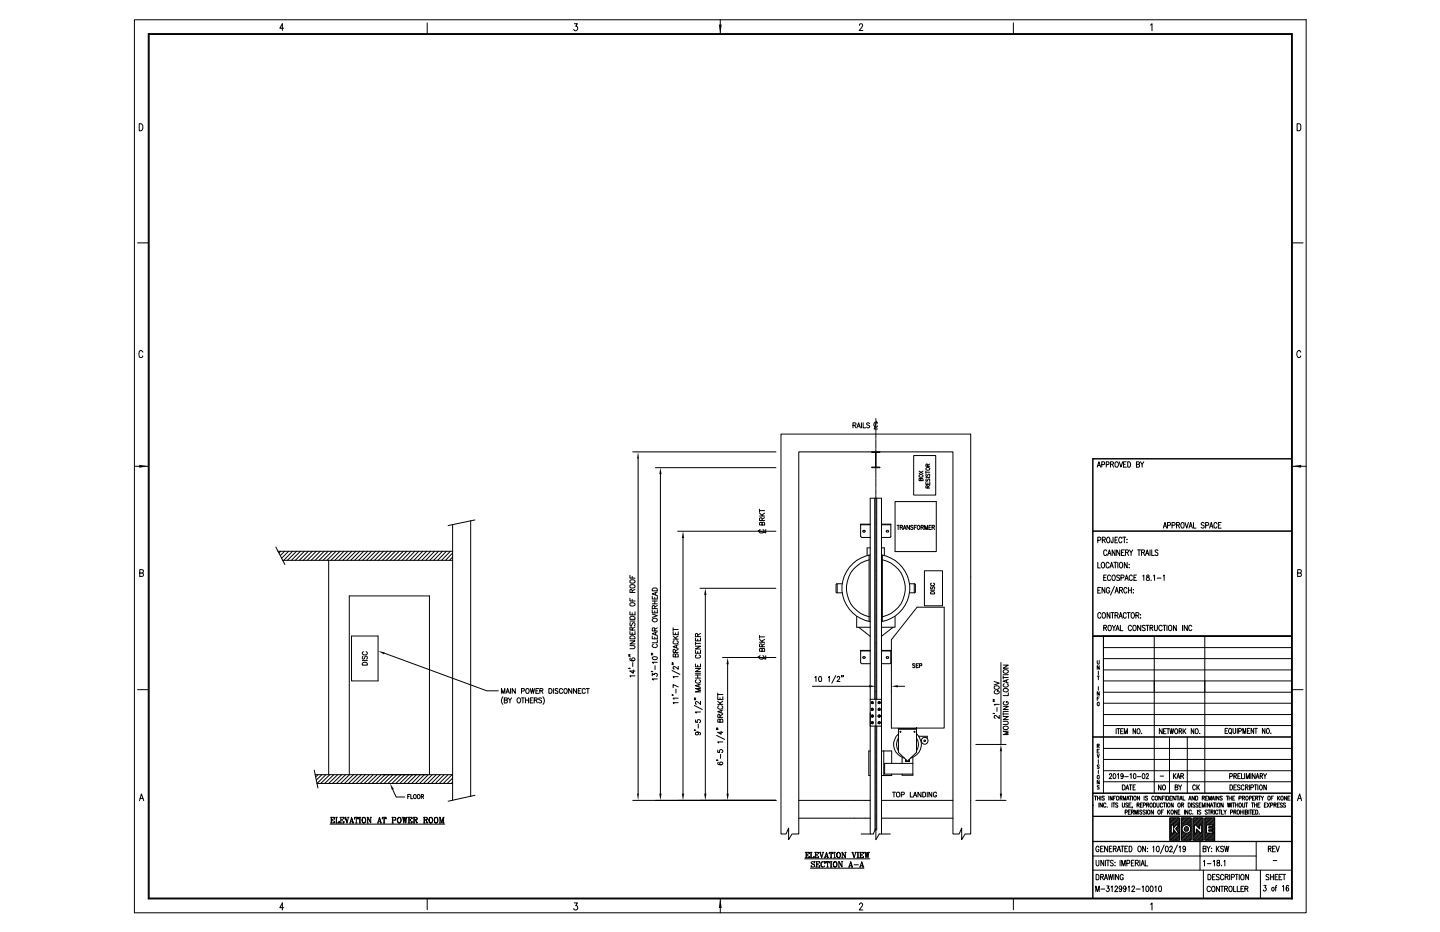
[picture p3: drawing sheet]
<svg xmlns="http://www.w3.org/2000/svg" width="432mm" height="279mm" viewBox="0 0 432 279" stroke-linecap="round" stroke-linejoin="round" font-family="sans-serif">
<g fill="none" stroke="#000" stroke-width=".3">
<path d="M40.3 5.9h351.4v267.7h-351.4zM44.4 10.1h343.1v259.4h-343.1zM44.6 10.1v259.2h342.9M44.7 10.3h342.6v259.2M85.1 8.5h-1.2l.8-1.4v2M128.1 6.9v3.2M172.2 7.1h.9l-.5 .8a.64 .64 0 0 1 .6 1 .64 .64 0 0 1-1.2-.1M216 5.9v4.2M257.7 7.6a.48 .48 0 0 1 .6-.5 .48 .48 0 0 1 .3 .8l-1 1.2h1.1M303.9 6.9v3.2M345 7.5l.4-.4v2.1M41.7 37.1a1.06 1.06 0 0 1 1.2 1 1.06 1.06 0 0 1-1.2 1.1z"/>
<path d="M389 37.1l.8 .1 .3 .4v1.1l-.3 .4-.8 .1zM41.2 72.8h3.2M387.5 72.8h3.2M42.8 105.6a.62 .62 0 0 0-.7-.5 .62 .62 0 0 0-.4 .8v.5a.61 .61 0 0 0 .4 .8 .61 .61 0 0 0 .7-.5M390.1 105.6a.62 .62 0 0 0-.8-.5 .62 .62 0 0 0-.4 .8v.5a.61 .61 0 0 0 .4 .8 .61 .61 0 0 0 .8-.5M40.3 139.8h4.1M189.7 135.5h43M191.3 137.5v100.4M234.2 130.1h56.9v119.9h-1.7l-1 1.7v-3.5l-.8 1.8h-1.9v-114.5h-46.2v114.5h-2l-1 1.7v-3.5l-.8 1.8h-1.5zM255.8 127.5l.7-.1 .1-.5-.8-.2v1.6M256.2 127.5l.5 .8M257 128.3l.5-1.6 .5 1.6"/>
<path d="M257.1 127.8h.7M258.3 126.7v1.6M258.8 126.7v1.6h.8M260.8 127l-.4-.3-.6 .3 1 .8-.4 .5-.6-.3M262.6 125.5v.5M262.6 126.2v.1M262.6 126.5v.2M262.6 126.8v.9M262.6 127.8v.1M262.6 128.1v.2M262.6 128.4v.9M262.6 129.5v.1"/>
<path d="M262.6 129.8v.2M262.6 130.1v.9M262.6 131.1v.2M262.6 131.5v.2M262.6 131.8v.9M262.6 132.8v.2M262.6 133.2v.1M262.6 133.5v.9M262.6 134.5v.2M262.6 134.9v.1M262.6 135.1v4.9M262.7 135.7l1.1-.1v-.1h-2.3v.1l1.1 .1v4.3h-1.1v.2h2.3v-.2h-1.1"/>
<path d="M262.9 126.2l-.8 2.4h1M263.1 126.9l-.1-.3h-.6l-.4 .5 .4 .9h.6l.1-.3M274 136.6h6.6v11.8h-6.6zM278.2 139.8l-.1-.6-.4-.1-.1 .7h1.2M278.8 139.1l-.6 .3M327.7 137.5v131.7M327.7 137.6h59.6M329.2 139.5h.7M330.4 139.3l.7-.1 .1-.6-.8-.2v1.6M331.7 139.3l.8-.1v-.7l-.8-.1v1.6M333 139.2l.8-.1 .1-.4-.3-.3h-.6v1.6M333.5 139.2l.4 .8"/>
<path d="M334.6 138.5l.1-.1a.9 .9 0 0 1 .7 .7 .9 .9 0 0 1-.3 .9h-.5l-.3-.3v-.9zM335.6 138.4l.5 1.6 .5-1.6M336.9 139.2h.5M337.7 138.4h-.8v1.6h.8M338.2 138.4a.85 .85 0 0 1 .8 .7 .85 .85 0 0 1-.4 .9h-.4zM340.8 139.2l.7-.1 .2-.4-.3-.3h-.6v1.6h.7l.2-.5-.3-.3M342 138.4l.5 .8v.8M343 138.4l-.5 .8M387.3 137.5h-59.6v131.7M387.5 139.8h4.2M135.7 157.3v82.6M141.1 156.1v82.7"/>
<path d="M142.4 155.9l-8 1.7M196.5 140.2h36.2M198 142.2v95.7M203.2 159.3h29.5M227.8 154.7h1.5M227.8 153.8l1 .9M227.8 153.1h1.5M227.8 152.7v.9M227.9 158.7l-.3 .4 .3 .7h.9l.2-.3 .1-.4-.3-.4M228.5 156.9l.3-.4 .4 .1 .1 .8h-1.5v-.8l.3-.1 .3 .1 .1 .8M228.5 156l-.1-.7h-.6v.7h1.5M229.3 155.2l-.8 .4"/>
<path d="M229.3 153.8l-.9 .6M229.6 158.7v1.1l-2.3-.8M258.1 157.3h2.8M258.8 159.1l-.1 .2 .1 .1M258.8 159h.5M258.8 159.5h.5M259.3 159.1l.2 .2-.2 .1M260.9 157.1h-2.8v3.8M262.3 149.4v60.2M262.6 140.2v.9M262.6 141.2v.2M262.6 141.6v.1"/>
<path d="M262.6 141.9v.8M262.6 142.8v.2M262.6 143.2v.1M262.6 143.5v.9M262.6 144.5v.2M262.6 144.9v.1M262.6 145.2v.8M262.6 146.2v.2M262.6 146.6v.1M262.6 146.9v.8M262.6 147.9v.2M262.6 148.3v.1"/>
<path d="M262.6 148.6v.8M262.6 149.5v.2M262.6 149.9v.1M262.6 150.2v.8M262.6 151.2v.2M262.6 151.6v.1M262.6 151.9v.8M262.6 152.9v.2M262.6 153.2v.2M262.6 153.6v.8M262.6 154.6v.2M262.6 154.9v.2"/>
<path d="M262.6 155.3v.8M262.6 156.3v.2M262.6 156.6v.2M262.6 156.9v.8M262.6 157.9v.2M262.6 158.2v.2M262.6 158.6v.8M262.6 159.6v.2M262.6 159.9v.2M262.9 149.4v60.2M264.3 157.1h2.8v3.8l-.1 .1M264.3 157.3h2.8"/>
<path d="M265.9 159.1l-.2 .2 .2 .1M265.9 159h.5M265.9 159.5h.5M266.4 159.1l.1 .2-.1 .1M268.4 150.4h12.4v15h-12.4zM269 157.5h.7M269.3 157.5v1.2M269.9 158.1l.7-.1v-.4l-.7-.1v1.2M270.3 158.1l.4 .6M270.8 158.7l.5-1.2 .4 1.2M271 158.3h.5M272.7 157.5v1.2l-.8-1.2v1.2"/>
<path d="M273.8 157.6l-.3-.1-.5 .1 .1 .4 .5 .2a.35 .35 0 0 1 0 .5 .35 .35 0 0 1-.6-.2M274.2 158.1h.4M274.8 157.5h-.6v1.2M275.1 157.6a.58 .58 0 0 1 .8 .3 .58 .58 0 0 1-.3 .8 .6 .6 0 0 1-.6-.4 .6 .6 0 0 1 .1-.7zM275.6 142.5a.57 .57 0 0 1 .7-.2 .57 .57 0 0 1 .3 .7 .64 .64 0 0 1-.7 .1 .64 .64 0 0 1-.3-.6zM275.6 141.2l1.2 .8M276.1 143.7l.2-.3h.3l.2 .3v.4h-1.2l.1-.7 .4 .1v.6M276.2 158.1l.7-.1v-.4l-.7-.1v1.2M276.5 158.1l.4 .6M276.8 141.2l-1.2 .8M277.3 158.7v-1.2l.4 1.2 .4-1.2v1.2M277.6 144.5v.7h1.2v-.7"/>
<path d="M277.6 143.2h1.2M277.6 141.6h1.2M277.6 141.2v.7M277.8 143.6l-.2 .2 .2 .5h.2l.4-.7 .4 .2-.2 .5M277.8 142.2l-.2 .2 .2 .4 .6-.6h.2l.2 .2-.2 .4M278.2 146.3v-.5l-.2-.3-.3 .1-.1 .7h1.2M278.2 144.8v.4M278.6 158.1h.4M278.8 145.5l-.6 .5M279.2 157.5h-.6v1.2h.6M279.5 158.1l.7-.1v-.4l-.7-.1v1.2M279.8 158.1l.4 .6"/>
<path d="M327.7 159.3h59.6M327.7 159.2h59.6M329 140l.5-1.6 .5 1.6M348.8 158.3l.5-1.7 .5 1.7M349 157.7h.6M350.1 157.5l.8-.1v-.6l-.8-.2v1.7M351.5 157.5l.8-.1v-.6l-.8-.2v1.7M352.8 157.4h.8l.1-.6-.9-.2v1.7M353.2 157.4l.5 .9M354.3 156.7a.7 .7 0 0 1 .8 .3 .7 .7 0 0 1-.1 .9 .49 .49 0 0 1-.6 .4 .49 .49 0 0 1-.3-.7zM355.3 156.6l.6 1.7 .5-1.7M356.5 158.3l.5-1.7 .5 1.7"/>
<path d="M356.7 157.7h.6M357.9 156.6v1.7h.7M361.1 156.9l-.3-.3-.6 .3 .2 .5 .4 .1a.47 .47 0 0 1 .3 .7 .47 .47 0 0 1-.8 0l-.1-.1M361.5 157.5l.9-.1v-.6l-.9-.2v1.7M362.7 158.3l.5-1.7 .5 1.7M362.9 157.7h.7M364.9 157.1a.49 .49 0 0 0-.6-.5 .49 .49 0 0 0-.3 .7v.3a.49 .49 0 0 0 .3 .7 .49 .49 0 0 0 .6-.4M365.3 157.4h.5M366.2 156.6h-.9v1.7h.9M41.9 171.8h.7l.3-.3 .1-.4-.4-.3h-.7v2l1-.2 .1-.5-.4-.3M82.7 164l2.7 5.2M83.3 165.3h52.4"/>
<path d="M84.2 165.3l-.5 .5M84.8 168h50.9M85.3 165.3l-1.2 1.2M86.5 165.3l-2.1 2.1M87.7 165.3l-2.6 2.7M88.9 165.3l-2.7 2.7M90.1 165.3l-2.7 2.7M91.3 165.3l-2.7 2.7M92.5 165.3l-2.8 2.7M93.6 165.3l-2.7 2.7M94.8 165.3l-2.7 2.7M96 165.3l-2.7 2.7"/>
<path d="M97.2 165.3l-2.7 2.7M98.4 165.3l-2.7 2.7M98.6 168v64.2M99.6 165.3l-2.7 2.7M100.8 165.3l-2.8 2.7M101.9 165.3l-2.7 2.7M103.1 165.3l-2.7 2.7M104.3 165.3l-2.7 2.7M105.5 165.3l-2.7 2.7M106.7 165.3l-2.7 2.7M107.9 165.3l-2.7 2.7M109.1 165.3l-2.8 2.7"/>
<path d="M110.2 165.3l-2.7 2.7M111.4 165.3l-2.7 2.7M112.6 165.3l-2.7 2.7M113.8 165.3l-2.7 2.7M115 165.3l-2.7 2.7M116.2 165.3l-2.7 2.7M117.3 165.3l-2.7 2.7M118.5 165.3l-2.7 2.7M119.7 165.3l-2.7 2.7M120.9 165.3l-2.7 2.7M122 165.3l-2.6 2.7M123.2 165.3l-2.6 2.7"/>
<path d="M124.4 165.3l-2.6 2.7M125.6 165.3l-2.7 2.7M126.7 165.3l-2.6 2.7M127.9 165.3l-2.6 2.7M129.1 165.3l-2.6 2.7M130.3 165.3l-2.6 2.7M131.5 165.3l-2.6 2.7M132.7 165.3l-2.7 2.7M133.9 165.3l-2.7 2.7M135 165.3l-2.6 2.7M135.7 165.8l-2.1 2.2M135.7 167l-.9 1"/>
<path d="M188.9 175.5a.8 .8 0 0 1 .9-.3 .8 .8 0 0 1 .5 .8l-.3 .3h-.8l-.3-.3zM188.9 174.1l.3-.3h.8a.52 .52 0 0 1 .4 .6 .52 .52 0 0 1-.6 .4h-.7zM188.9 179.3v.9h1.5M188.9 172.5v.8h1.5M189.6 177.6l-.1-.7-.5-.1-.1 .8h1.5M189.6 172.8v.5M189.6 179.7v.5M190.4 176.7l-.8 .4M195.6 178.7v.9h1.5v-.9M195.7 176.5l.2-.2h.9l.3 .4v.4h-1.5zM196.3 179.1v.5M196.6 177.7v.6"/>
<path d="M197.1 177.5l-1.5 .6 1.5 .5M204.8 161.3v76.6M209.9 176.4h22.8M211.5 178.4v59.5M250.7 175.2v2.3M250.8 177.5l.1 .1M250.9 177.7h1.6M250.9 175h1.6M250.9 175.1l-.1 .1M251 175v2.7M258.1 160.9l.2 .1M258.3 161.1h2.6"/>
<path d="M260.6 166.4v20M260.7 167.8a8.8 8.8 0 0 0-6.9 8.6 8.8 8.8 0 0 0 6.9 8.5M260.9 166.4a10.1 10.1 0 0 0-8.5 10 10.1 10.1 0 0 0 8.5 10M260.9 164.3h-.9v2.2M262.6 160.3v.8M262.6 161.3v.2M262.6 161.6v.2M262.6 162v.8M262.6 163v.2M262.6 163.3v.2M262.6 163.7v.7M262.6 164.6v.2"/>
<path d="M262.6 164.9v.2M262.6 165.3v.8M262.6 166.3v.2M262.6 166.6v.2M262.6 167v.8M262.6 168v.1M262.6 168.3v.2M262.6 168.7v.8M262.6 169.7v.1M262.6 170v.2M262.6 170.3v.9M262.6 171.3v.1"/>
<path d="M262.6 171.6v.2M262.6 172v.8M262.6 173v.1M262.6 173.3v.2M262.6 173.7v.8M262.6 174.7v.1M262.6 175v.2M262.6 175.3v.9M262.6 176.4v.1M262.6 176.7v.2M262.6 177v.9M262.6 178.1v.1"/>
<path d="M262.6 178.4v.1M262.6 178.6v.9M262.6 179.7v.1M264.3 166.4a10.1 10.1 0 0 1 8.5 10 10.1 10.1 0 0 1-8.5 10M264.3 164.3h.9v2.2M264.3 161.1h2.7M264.6 167.8a8.8 8.8 0 0 1 6.9 8.6 8.8 8.8 0 0 1-6.9 8.5M264.6 166.4v20M272.7 177.7h1.6M272.7 175h1.6M274.2 175v2.7M274.3 175.1l.1 .1"/>
<path d="M274.4 177.5l-.1 .1M274.5 175.2v2.3M277.2 171.1h5.4v10.5h-5.4zM279.1 177.5l.8-.1 .3 .1v.6h-1.1zM279.1 177h1.1M279.2 175.9l-.1 .6h.4l.2-.6h.4l.1 .2-.1 .5M279.3 174.8l-.2 .1v.4a.57 .57 0 0 0 .7 .3 .57 .57 0 0 0 .3-.8h-.2M329.2 168.6v1.7h.7M329.2 162l.8-.2-.1-.7-.7-.1v1.7M329.2 177h.5M330 176.1h-.8v1.7h.8M330.5 168.7l.4-.1 .2 .2 .1 1a.52 .52 0 0 1-.6 .5 .52 .52 0 0 1-.4-.7z"/>
<path d="M330.5 161.9l.8-.1 .1-.6-.9-.2v1.7M331 173.1h.5M331 161.9l.5 .8M331.3 176.1v1.7l-.8-1.7v1.7M331.7 172.4h-.7v1.6h.7M331.9 165.2l-.3-.4-.6 .4v1.1l.6 .2 .3-.4M332.1 161.1a.7 .7 0 0 1 .8 .3 .7 .7 0 0 1-.2 .9 .49 .49 0 0 1-.6 .4 .49 .49 0 0 1-.3-.6zM332.1 166.5l.6-1.7 .5 1.7M332.3 165.9h.7M332.6 169a.49 .49 0 0 0-.6-.4 .49 .49 0 0 0-.4 .6v.4a.49 .49 0 0 0 .4 .7 .49 .49 0 0 0 .6-.5M332.7 176.5a.52 .52 0 0 0-.6-.4 .52 .52 0 0 0-.4 .7v.3a.53 .53 0 0 0 .5 .7 .53 .53 0 0 0 .5-.7h-.3M332.8 170.3l.5-1.7 .5 1.7"/>
<path d="M333 169.7h.7M333.1 172.7a.53 .53 0 0 0-.6-.3 .53 .53 0 0 0-.4 .6l.2 1h.5l.3-.3M333.7 172.5l.1-.1a.92 .92 0 0 1 .7 .7 .92 .92 0 0 1-.3 .9h-.5l-.3-.6zM333.8 161v1.6h-.6v-.5M334 168.6h.9M334.2 175.8l-1.2 2.6M334.3 164.8v1.7l-.8-1.7v1.7M334.3 177.8l.6-1.7 .5 1.7M334.3 161.9h.6M334.4 168.6v1.7M334.6 177.2h.6M335.1 161h-.8v1.7h.8"/>
<path d="M335.2 168.6v1.7M335.7 172.6l-.6-.2-.2 .5a.77 .77 0 0 1 .7 1.1l-.7-.2M335.7 177l.8-.1v-.6l-.8-.2v1.7M335.8 164.8v1.7l-.9-1.7v1.7M335.9 168.7l.4-.1 .2 .2 .1 1a.52 .52 0 0 1-.6 .5 .52 .52 0 0 1-.4-.7zM336.1 173.2l.8-.1 .2-.5-.4-.2h-.6v1.6M336.1 177l.5 .8M336.3 165.6h.5M336.4 161.5a.49 .49 0 0 0-.6-.4 .49 .49 0 0 0-.4 .6v.4a.49 .49 0 0 0 .4 .6 .49 .49 0 0 0 .6-.4M336.6 161h1M337.1 164.8h-.8v1.7h.8M337.1 161v1.7"/>
<path d="M337.3 174l.5-1.6 .5 1.6M337.5 165.6l.7-.1 .1-.5-.8-.2v1.7M337.5 173.5h.7M337.9 161.6v.2zM337.9 162.6v.1zM337.9 176.5a.49 .49 0 0 0-.6-.4 .49 .49 0 0 0-.3 .7v.3a.49 .49 0 0 0 .3 .7 .49 .49 0 0 0 .6-.4M338 168.6v1.7l-.9-1.7v1.7M338 165.6l.4 .9M338.4 177h.9M338.4 176.1v1.7M338.5 169.2h.2zM338.5 170.2h.2z"/>
<path d="M338.7 164.8l.5 .8v.9M339.3 176.1v1.7M339.5 172.7a.48 .48 0 0 0-.6-.3 .48 .48 0 0 0-.3 .6l.2 1h.5l.2-.3M339.7 164.8l-.5 .8M339.8 176.8h.1zM339.8 177.7h.1zM340 173.1h.5M340.8 172.4h-.8v1.6h.8M341.1 164.8h1M341.5 164.8v1.7M342.3 165.6l.9-.1v-.6l-.9-.1v1.7M342.6 172.6l.4-.2v1.6"/>
<path d="M342.8 165.6l.4 .9M343.5 166.5l.5-1.7 .5 1.7M343.7 165.9h.6M343.9 172.5v.4a.69 .69 0 0 1 .7 .4 .69 .69 0 0 1-.1 .7h-.6a.69 .69 0 0 1 0-.7 .69 .69 0 0 1 .6-.4v-.4zM344.8 164.8v1.7M345.2 173.9h.1M345.4 164.8v1.7h.7M345.9 172.6l.3-.2v1.6M347 173.3h1.1M347.2 165.1l-.2-.3-.6 .3 .1 .3 .7 .5-.1 .6h-.4l-.3-.2M348.8 172.6l.3-.2v1.6M389.1 171.8h.8l.2-.3 .1-.4-.3-.3h-.8v2l1-.2 .1-.5-.3-.3"/>
<path d="M105.4 190.7h8v13.4h-8zM108.6 198h1.6M108.7 198.8a.82 .82 0 0 1 .9-.2 .82 .82 0 0 1 .6 .8h-1.6zM108.9 196.7l-.3 .3 .1 .5h.5l.2-.6 .5-.2 .3 .3-.3 .6M109 195.3a.53 .53 0 0 0-.4 .6 .53 .53 0 0 0 .6 .4h.4a.53 .53 0 0 0 .5-.4 .53 .53 0 0 0-.3-.6M115.3 195.8l30.7 11.3h3.4M188.6 196.6v.2v-.2l.4 .2M188.6 196.3h.4M188.9 190.9a.84 .84 0 0 1 1-.3 .84 .84 0 0 1 .5 .9h-1.5zM188.9 185a.87 .87 0 0 1 1-.2 .87 .87 0 0 1 .5 .9h-1.5zM188.9 180.9a.88 .88 0 0 1 .9-.2 .88 .88 0 0 1 .6 .7 .82 .82 0 0 1-.9 .3 .82 .82 0 0 1-.6-.8zM188.9 193.5h1.1l.4 .4-.4 .6h-1.1"/>
<path d="M188.9 192.1h1.5l-1.5 .9h1.5M188.9 189.3v.9h1.5v-.9M188.9 183.4v.9h1.5v-.9M188.9 186.2h1.5M189.1 197.3l-.2 .1a.78 .78 0 0 0 .6 .7 .78 .78 0 0 0 .9-.5 .47 .47 0 0 0-.5-.4 .47 .47 0 0 0-.4 .4 .47 .47 0 0 0 .4 .5M189.1 186.7l-.2 .8 .3 .1a1 1 0 0 1 1.1-.8l.1 .5-.2 .3M189.6 188.9l-.1-.8-.5-.1-.1 .9h1.5M189.6 183.7v.6M189.6 189.7v.5M189.7 198.6v1.2M190.4 188l-.8 .5M195.3 196.3h.4"/>
<path d="M195.3 195.8v.2v-.2l.4 .2M195.6 190.7v.8h1.5v-.8M195.6 184.1l1.5 .5-1.5 .5M195.6 182.8v.9h1.5v-.9M195.6 181h1.5M195.6 180.2h1.5M195.7 197l.7-.2 .7 .4a.73 .73 0 0 1-.8 .6 .73 .73 0 0 1-.6-.8zM195.7 185.6a.72 .72 0 0 1 .9-.3 .72 .72 0 0 1 .3 1 .74 .74 0 0 1-.9 .1 .74 .74 0 0 1-.3-.8zM195.9 193.1a.53 .53 0 0 0-.3 .6 .53 .53 0 0 0 .6 .4 .61 .61 0 0 0 .7-.1 .61 .61 0 0 0 0-.8l-.1-.1M196.3 189.1v-.8l-.6-.1-.1 .9h1.5M196.3 182.5v-.9h-.6l-.1 .9h1.5M196.3 180.2v.8"/>
<path d="M196.3 183.1v.6M196.3 191v.5M196.4 199.6v1.1M196.6 189.7v.6M197.1 198.5h-1.5l.3 .4M197.1 191.9v.8h-1.5M197.1 189.4l-1.5 .6 1.5 .5M197.1 188.2l-.8 .4M197.1 181.5l-.8 .4M201.6 199.1v.2v-.2l.3 .2M201.6 198.7v.2v-.2l.3 .2M201.8 189.4v.8h1.6v-.8"/>
<path d="M201.8 191.6h1.6M201.8 190.7l1.1 .9M201.8 188.7h1.6M201.8 188.2v.9M202.2 192.1l-.4 .2v.5l.4 .2h.7l.5-.3-.1-.4-.4-.2M202.5 196.3l.4-.3 .5 .3v.6h-1.6l.1-.8 .5 .1 .1 .7M202.5 195.6l-.1-.8-.5-.1-.1 .9h1.6M202.5 189.7v.5M202.9 193.5v.7M203.4 199.7v1l-1.3-.9-.3 .1v.6l.4 .1M203.4 193.3l-1.6 .6 1.6 .5M203.4 194.6l-.9 .6"/>
<path d="M203.4 190.7l-1 .6M208.5 199.1v.8h1.6v-.8M208.5 195v.8h1.6v-.8M208.5 193.7h1.6l-1.6 .9h1.6M208.5 191.3v.8h1.6v-.8M208.5 192.9h1.6M208.5 192.4v1M208.9 196.3l-.4 .2v.5l.4 .3h.7l.5-.4-.1-.4-.4-.2M209.2 190.8l-.1-.8h-.5l-.1 .8h1.6M209.2 191.6v.5M209.2 195.3v.5M209.2 199.4v.5"/>
<path d="M210.1 189.9l-.9 .5M216.7 197.1h16M218.2 199.1v38.8M227.8 190.5v.8M227.8 192.5h1.5M227.8 191.7l1 .8M227.8 190.9h1.5M227.9 196.5a.63 .63 0 0 0-.3 .9 .63 .63 0 0 0 .9 .2 .57 .57 0 0 0 .6-.4 .57 .57 0 0 0-.3-.7M228.5 194.6l.2-.2h.5l.1 .8h-1.5l.1-.8 .5 .1 .1 .7M228.5 193.9l-.1-.8-.5-.1-.1 .9h1.5M229.3 193l-.8 .5M229.3 191.7l-.9 .5"/>
<path d="M229.6 196.6v1l-2.3-.8M256.9 184.8v3.2h4M257.5 188l3.4 2.8M258.1 195.2h2.8M258.1 198.7l.2 .2M258.3 199h2.6M258.8 196.9l-.1 .2 .1 .2M258.8 197.4h.5M258.8 196.8h.5M259.3 196.9l.2 .2-.2 .2M260.9 195h-2.8v3.7M262.6 180v.2"/>
<path d="M262.6 180.3v.9M262.6 181.4v.1M262.6 181.7v.2M262.6 182v.9M262.6 183v.2M262.6 183.4v.2M262.6 183.7v.9M262.6 184.7v.2M262.6 185.1v.2M262.6 185.4v.8M262.6 186.4v.1M262.6 186.7v.2"/>
<path d="M262.6 187v.9M262.6 188v.2M262.6 188.4v.2M262.6 188.7v.9M262.6 189.7v.2M262.6 190.1v.1M262.6 190.4v.9M262.6 191.4v.2M262.6 191.8v.1M262.6 192.1v.9M262.6 193v.2M262.6 193.4v.1"/>
<path d="M262.6 193.7v.9M262.6 194.7v.2M262.6 195.1v.1M262.6 195.4v.9M262.6 196.4v.2M262.6 196.8v.1M262.6 197.1v.9M262.6 198.1v.2M262.6 198.5v.1M262.6 198.8v.8M262.6 199.8v.2M264.3 195h2.8v3.7l-.1 .2"/>
<path d="M264.3 199h2.7M264.3 195.2h2.8M265.9 196.9l-.2 .2 .2 .2M265.9 197.4h.5M265.9 196.8h.5M266.4 196.9l.1 .2-.1 .2M267.8 188l-3.5 2.8M268.4 184.8v3.2h-4.1M274.3 199.1l-.6-.1v.4l.5 .2 .1 .4-.2 .2-.5-.2M274.7 199.6h.5M275 182h8.1v36.3h-15.8v-26.5zM275.4 199h-.7v1.2h.7"/>
<path d="M275.7 199.6h.7v-.6h-.7v1.2M300.1 198.6v24.6M300.8 199.4h1.5l-1.5 .9h1.5M327.7 190.7h59.6M327.7 190.8h59.6M329 198v.8l.3 .3 .3-.1v-1M329.6 199.6v1.1l-.6-1.1v1.1M330.1 184.1l-.3-.5-.6 .5v.8l.3 .4h.4l.2-.4M330.7 183.7l.4-.1 .3 .3 .1 1a.52 .52 0 0 1-.7 .4 .52 .52 0 0 1-.3-.6zM330.9 190.8v21.1M330.9 197.4h56.4M330.9 194.1h56.4"/>
<path d="M331 188.2l.7-.1v-.6h-.7v1.6M331.4 188.2l.4 .9M332.3 187.6l.3-.1a.76 .76 0 0 1 .7 .8 .76 .76 0 0 1-.8 .7l-.3-.5zM332.8 183.6v1.7l-.8-1.7v1.7M333.2 183.6h.8M333.5 187.5l.5 .7v.9M333.6 183.6v1.7M334.3 184.5l.8-.1 .1-.6-.9-.2v1.7M334.5 187.5l-.5 .7M334.6 189.1l.5-1.6 .5 1.6M334.9 188.6h.5M334.9 184.5l.4 .8"/>
<path d="M335.5 185.3l.5-1.7 .5 1.7M335.7 184.7h.7M336 187.5v1.6h.7M337.7 184.1a.49 .49 0 0 0-.6-.5 .49 .49 0 0 0-.3 .7v.4a.49 .49 0 0 0 .3 .6 .49 .49 0 0 0 .6-.4M338 183.6h.9M338.4 183.6v1.7M339.3 183.9l.1-.2a.84 .84 0 0 1 .9 .7 .84 .84 0 0 1-.5 .9l-.6-.4zM339.3 187.8a.48 .48 0 0 0-.6-.3 .48 .48 0 0 0-.4 .5v.5a.48 .48 0 0 0 .4 .5 .48 .48 0 0 0 .6-.3M339.8 187.6l.2-.1a.76 .76 0 0 1 .7 .8 .76 .76 0 0 1-.8 .7l-.2-.5zM340.6 184.5l.8-.1 .1-.6-.9-.2v1.7M341 184.5l.5 .8M342.1 185.2h.1"/>
<path d="M342.1 184.2v.2zM342.1 187.5v1.6l-1-1.6v1.6M343.4 187.6l-.3-.1-.6 .1 .1 .4 .8 .6v.3l-.3 .2-.6-.2M343.7 187.5h.8M344.1 187.5v1.6M344.8 188.2l.8-.1 .1-.5-.9-.1v1.6M345.3 188.2l.4 .9M346.1 190.8v30.1M346.2 187.5v1.4l.3 .2 .4-.1 .1-.4v-1.1M348.5 187.8a.53 .53 0 0 0-.6-.3 .53 .53 0 0 0-.4 .5v.5a.53 .53 0 0 0 .4 .6 .53 .53 0 0 0 .6-.4M348.7 187.5h.9M349.2 187.5v1.6"/>
<path d="M349.9 187.5v1.6M350.5 187.6l.3-.1 .5 .1 .1 1.1a.53 .53 0 0 1-.7 .4 .53 .53 0 0 1-.3-.6zM352.7 187.5v1.6l-.8-1.6v1.6M354.6 187.5v1.6M356 187.5v1.6l-.9-1.6v1.6M357.4 187.8a.48 .48 0 0 0-.6-.3 .48 .48 0 0 0-.4 .5v.5a.48 .48 0 0 0 .4 .6 .48 .48 0 0 0 .6-.4M361.3 190.8v30.1M41.2 206.8h3.2M150.4 207.9v-1.5l.5 1.5 .5-1.5v1.5M150.8 208.9a1.74 1.74 0 0 0 0 2.3M151.2 209.9l.9-.1v-.5l-.9-.1v1.5h.9v-.5l-.3-.3M151.7 207.9l.5-1.5 .5 1.5"/>
<path d="M151.9 207.4h.7M152.4 209.2l.5 .7v.8M153.1 206.4v1.5M153.4 209.2l-.5 .7M154.5 206.4v1.5l-.9-1.5v1.5M155.2 209.4l.2-.2a.73 .73 0 0 1 .7 .8 .73 .73 0 0 1-.8 .7l-.3-.6zM156.4 207.2l.7-.1 .1-.6-.8-.1v1.5M156.4 209.2h.8M156.8 209.2v1.5M157.6 209.2v1.5M157.6 209.9h.9M157.7 206.6l.3-.2a.8 .8 0 0 1 .7 .6 .8 .8 0 0 1-.3 .9l-.7-.2z"/>
<path d="M158.5 209.2v1.5M159 206.4l.3 1.5 .4-1.5 .2 1.5 .4-1.5M159 209.9h.5M159.9 209.2h-.9v1.5h.9M160.2 209.9l.8-.1v-.5l-.8-.1v1.5M160.7 207.1h.5M160.7 209.9l.4 .8M161.5 206.4h-.8v1.5h.8M161.9 207.1l.7-.1 .1-.5-.8-.1v1.5M162.4 209.4l-.3-.2-.6 .2v.3l.9 .4-.1 .6h-.5l-.3-.2M162.4 207.1l.4 .8M162.8 208.9a1.74 1.74 0 0 1 0 2.3"/>
<path d="M164.6 206.4h.5a.8 .8 0 0 1 .5 .7 .8 .8 0 0 1-.5 .8h-.5zM165.9 206.4v1.5M167.3 206.6l-.3-.2-.5 .2v.3l.8 .4-.1 .6-.7-.2M168.7 206.8a.47 .47 0 0 0-.6-.4 .47 .47 0 0 0-.4 .5l.3 1h.5l.2-.4M169.2 206.6l.2-.2a.8 .8 0 0 1 .7 .6 .8 .8 0 0 1-.3 .9l-.6-.2zM171.4 206.4v1.5l-.9-1.5v1.5M172.9 206.4v1.5l-.9-1.5v1.5M173.4 207.1h.5M174.2 206.4h-.8v1.5h.8M175.5 206.8l-.3-.4-.6 .4v.7l.2 .4h.5l.2-.4M175.8 206.4h.9M176.3 206.4v1.5"/>
<path d="M188.6 200.3v.2v-.2l.4 .2M189.9 200.8v1l-1-.6h1.5M190.4 202.6h-1.5l.2 .3M195.3 201.3v.1v-.1l.4 .1M195.6 202.6v-.7l.6 .4a.49 .49 0 0 1 .7-.4 .49 .49 0 0 1-.1 .9M197.1 203.5h-1.5l.3 .4M201.5 201l2.4 1.2M201.6 208.3v.1v-.1l.3 .1M202.7 206.6v1.2M203.4 210.7h-1.6l.3 .3M203.4 209.3h-1.6l.3 .3M203.4 205.9l-1.6-.7v1"/>
<path d="M203.4 202.9h-1.6l.3 .3M208.2 211.5l2.4 1.2M208.3 218.9h.3M208.3 209.6v.2v-.2l.3 .2M208.3 209.3l.3 .1M208.5 215.8v.7l.6 .1a.51 .51 0 0 1 .1-.8 .51 .51 0 0 1 .7 .1 .51 .51 0 0 1-.2 .8M208.5 200.4h1.6l-1.6 .9h1.6M208.5 203.3h1.6M208.5 202.4h1.6M208.5 201.8h1.6M208.9 203.8l-.4 .2v.5a.78 .78 0 0 0 1 .3 .78 .78 0 0 0 .5-.8l-.4-.2M209 219.5l.5 .4-.3 .4h-.5l-.2-.6a.78 .78 0 0 1 1-.3 .78 .78 0 0 1 .5 .8l-.2 .1"/>
<path d="M209.2 202.4v.9M209.4 217.1v1.2M209.5 205.2v.7M210.1 213.4h-1.6l.3 .4M210.1 210.2v1l-1.3-.9-.3 .2v.5l.4 .1M210.1 206.4h-1.6l1.6 .5-1.6 .5h1.6M210.1 205.1l-1.6 .5 1.6 .5M215 218.6v.2v-.2l.3 .2M215 218.3l.3 .1M215.2 208.9v.8h1.5v-.8M215.2 211.2h1.5M215.2 210.2l1 1"/>
<path d="M215.2 208.2h1.5M215.2 207.8v.9M215.6 211.6a.53 .53 0 0 0-.4 .6 .53 .53 0 0 0 .6 .4h.4a.53 .53 0 0 0 .5-.4 .53 .53 0 0 0-.3-.6M215.9 215.9l.3-.3h.5v.3v.6h-1.5l.1-.9h.5l.1 .9M215.9 215.1l-.1-.9h-.5l-.1 .9h1.5M215.9 209.2v.5M216.2 219.2v.9l-1-.6h1.5M216.2 213v.7M216.7 212.9l-1.5 .5 1.5 .5M216.7 214.1l-.8 .5M216.7 210.2l-.9 .6M243.6 205.7h17"/>
<path d="M244.3 203.1l.4-.3v1.5M245.7 202.9a.81 .81 0 0 1 .8 .5 .81 .81 0 0 1-.3 .9h-.5l-.2-.3-.1-.5zM248.4 203.1l.3-.3v1.5M250.6 202.5l-1.2 2.3M251 203.2l.1-.3h.6l-.1 .7-.6 .7h.9M252.5 202.6h-.2h.2l-.2 .3M252.9 202.6h-.2h.2l-.2 .3M260.9 217.7h3.4M260.9 209.6h3.4M261.3 216.6l.2-.2 .3 .1v.2l-.5 .1zM261.3 214.5h.5v.2l-.5 .1zM261.3 212.6l.2-.2 .3 .1v.3l-.5 .1z"/>
<path d="M261.3 210.6l.2-.2 .3 .1v.2l-.5 .1zM261.3 216.5l.2-.2 .4 .2v.3l-.4 .2-.2-.2zM261.3 212.5l.2-.2 .4 .2v.4l-.4 .1-.2-.1zM261.3 210.5l.2-.2 .4 .2v.3l-.4 .2-.2-.2zM261.3 214.5l.2-.2 .4 .2v.4l-.4 .2-.2-.2zM262.4 217.7v31.1M262.6 200.2h.1M262.6 200.4v.9M262.6 201.4v.2M262.6 201.8v.1M262.6 202.1v.8M262.6 203.1v.2"/>
<path d="M262.6 203.5v.1M262.6 203.8v.8M262.6 204.8v.2M262.6 205.1v.2M262.6 205.5v.8M262.6 206.5v.2M262.6 206.8v.2M262.6 207.2v.7M262.6 208.1v.2M262.6 208.4v.2M262.6 208.8v.8M262.6 209.8v.2"/>
<path d="M262.6 210.1v.2M262.6 210.5v.8M262.6 211.5v.2M262.6 211.8v.2M262.6 212.2v.8M262.6 213.2v.2M262.6 213.5v.2M262.6 213.9v.8M262.6 214.8v.2M262.6 215.1v.2M262.6 215.5v.8M262.6 216.5v.2"/>
<path d="M262.6 216.8v.2M262.6 217.2v.8M262.6 218.2v.2M262.6 218.5v.2M262.6 218.9v.8M262.6 219.9v.1M262.9 217.7v31.1M263.3 216.5l.4-.2 .3 .2v.3l-.3 .2-.4-.2zM263.3 214.5l.4-.2 .3 .2v.4l-.3 .2-.4-.2zM263.3 212.5l.4-.2 .3 .2v.4l-.3 .1-.4-.1zM263.3 210.5l.4-.2 .3 .2v.3l-.3 .2-.4-.2zM263.4 216.6l.3-.2 .2 .1v.2l-.5 .1z"/>
<path d="M263.4 214.5h.5v.2l-.5 .1zM263.4 212.6l.3-.2 .2 .1v.3l-.5 .1zM263.4 210.6l.3-.2 .2 .1v.2l-.5 .1zM264.3 217.7h.1M269.2 205.7h2.1M269.4 218.4h5.4zM269.4 218.6v7zM269.4 218.6h.1M269.4 218.6h5.4M269.4 218.4v.2M269.8 219.3h.4l-.1 .2zM274.1 219.3h.3l-.1 .2z"/>
<path d="M274.8 218.6v7zM274.8 220a4.2 4.2 0 0 1-1.7 7.2M274.8 218.4h.1M274.8 218.6h.1M274.8 218.5h.1M274.8 218.4v.2M297.9 213.9l.3 .1M297.9 210.1v.2v-.2l.3 .2M297.9 209.7v.2v-.2l.3 .2M298.1 204.3l1.5 .5-1.5 .5M298.2 205.8a.75 .75 0 0 1 .9-.3 .75 .75 0 0 1 .5 .9 .75 .75 0 0 1-1 .3 .75 .75 0 0 1-.4-.9zM298.4 207a.53 .53 0 0 0-.3 .6 .53 .53 0 0 0 .6 .4h.3a.52 .52 0 0 0 .6-.5 .52 .52 0 0 0-.6-.5v.3"/>
<path d="M299 212.1v1.2M299.6 214.5v.9l-1.1-.9a.43 .43 0 0 0-.4 .3 .43 .43 0 0 0 .3 .5M299.6 211.2h-1.5l.3 .3M300.8 216.2h1.1l.4 .5-.2 .5h-1.3M300.8 214.8h1.5l-1.5 .9h1.5M300.8 211.8h1.5l-1.5 .9h1.5M300.8 214h1.5M300.8 202.6v.9M300.8 213.6v.9M300.8 213.3h1.5M300.8 203.1h1.5M300.8 202.3h1.5"/>
<path d="M301 217.8a.77 .77 0 0 1 .9-.1 .77 .77 0 0 1 .4 .7l-.3 .3-1-.1-.2-.2zM301 206.5l1-.1a.53 .53 0 0 1 .3 .6 .53 .53 0 0 1-.5 .4 .61 .61 0 0 1-.8-.1 .61 .61 0 0 1 0-.8zM301 200.9a.67 .67 0 0 1 .9-.2 .67 .67 0 0 1 .2 1 .67 .67 0 0 1-.9 .1 .67 .67 0 0 1-.2-.9zM301.2 210.3a.53 .53 0 0 0-.4 .6 .53 .53 0 0 0 .6 .4h.4a.52 .52 0 0 0 .6-.5 .52 .52 0 0 0-.6-.5v.4M301.2 205a.53 .53 0 0 0-.4 .6 .53 .53 0 0 0 .6 .4h.4a.53 .53 0 0 0 .5-.4 .53 .53 0 0 0-.3-.6M301.8 203.9v.7M302.3 219.2h-1.5l1.5 .5-1.5 .5h1.5M302.3 207.7v.8h-1.5M302.3 203.7l-1.5 .5 1.5 .5M329 210.7l.3-.2 .3 .2-.2 .9-.4-.3zM329 202.7h.6M329 209.5h.4"/>
<path d="M329.4 201.2v1.1M329.4 202.7v1.1M329.4 205.8v1.1M329.6 207.3v1.1l-.6-1.1v1.1M329.6 209h-.6v1M330.9 217.5h56.4M330.9 214.2h56.4M330.9 210.8h56.4M330.9 207.5h56.4M330.9 212v25.7M330.9 200.8h56.4M330.9 204.1h56.4"/>
<path d="M334.7 218.4v1.6M334.9 218.4h.9M335.4 218.4v1.6M336 219.2h.5M336.8 218.4h-.8v1.6h.8M337.1 220v-1.6l.5 1.6 .5-1.6v1.6M340.5 218.4v1.6l-.7-1.6v1.6M341.1 218.5a.73 .73 0 0 1 .8 .4 .73 .73 0 0 1-.2 .9l-.4 .2-.3-.4zM342.3 219.8v.2zM348.5 218.4v1.6l-.9-1.6v1.6M348.9 219.2h.4M349.7 218.4h-.8v1.6h.8"/>
<path d="M349.8 218.4h.8M350.3 218.4v1.6M350.8 218.4l.3 1.6 .3-1.6 .2 1.6 .4-1.6M352.5 218.5l.1-.1a.78 .78 0 0 1 .6 .8 .78 .78 0 0 1-.6 .8 .99 .99 0 0 1-.1-1.5zM353.6 219.2l.6-.1 .1-.5-.7-.2v1.6M354 219.2l.3 .8M354.8 218.4v1.6M355 219.1l.6 .9M355.6 218.4l-.8 1.1M358 218.4v1.6l-.8-1.6v1.6M358.6 218.5a.73 .73 0 0 1 .7 .4 .73 .73 0 0 1-.1 .9l-.5 .2-.3-.4zM359.7 219.9h.1z"/>
<path d="M367.4 219.1h.5M368.1 218.4h-.7v1.5h.7M368.6 218.4h.5l.2 1.1a.47 .47 0 0 1-.5 .4 .47 .47 0 0 1-.4-.5zM369 219.6l.3 .4M369.7 218.4v1.1l.4 .4 .4-.2v-1.3M371 218.4v1.5M371.4 219.2l.7-.1 .1-.6-.8-.1v1.5M372.7 219.9v-1.5l.4 1.5 .4-1.5v1.5M374.1 219.1h.4M374.8 218.4h-.7v1.5h.7M375.9 218.4v1.5l-.7-1.5v1.5M376.3 218.4h.7"/>
<path d="M376.6 218.4v1.5M379.3 218.4v1.5l-.8-1.5v1.5M380 218.4h.1a.78 .78 0 0 1 .6 .7 .78 .78 0 0 1-.6 .8 .96 .96 0 0 1-.1-1.5zM381 219.8h.2zM387.5 206.8h3.2M42 239.4h.8M94.2 230.9l1.1 5.3M94.5 232.2h41.2M95.3 232.2l-.6 .7M96.5 232.2l-1.7 1.6M97.7 232.2l-2.6 2.7h40.6M98.9 232.2l-2.7 2.7"/>
<path d="M100.1 232.2l-2.7 2.7M101.3 232.2l-2.7 2.7M102.4 232.2l-2.7 2.7M103.6 232.2l-2.7 2.7M104.7 232.2v-53.6h24.1v53.6M104.8 232.2l-2.7 2.7M106 232.2l-2.7 2.7M107.2 232.2l-2.7 2.7M108.4 232.2l-2.7 2.7M109.6 232.2l-2.8 2.7M110.7 232.2l-2.7 2.7M111.9 232.2l-2.7 2.7"/>
<path d="M113.1 232.2l-2.7 2.7M114.3 232.2l-2.7 2.7M115.5 232.2l-2.7 2.7M116.7 232.2l-2.7 2.7M117.8 236.7l1 2.2h2.5M117.9 232.2l-2.8 2.7M119 232.2l-2.7 2.7M120.2 232.2l-2.7 2.7M121.4 232.2l-2.7 2.7M122.3 238.8h.4M122.6 232.2l-2.7 2.7M122.9 238.2h-.6v1.2"/>
<path d="M123.2 238.2v1.2h.6M123.7 232.2l-2.6 2.7M124.2 238.3h.5l.1 .8a.49 .49 0 0 1-.7 .2 .49 .49 0 0 1-.1-.8zM124.9 232.2l-2.6 2.7M125.2 238.3a.53 .53 0 0 1 .8 .5 .53 .53 0 0 1-.8 .5zM126.1 232.2l-2.7 2.7M126.3 238.8h.6l.1-.5-.7-.1v1.2M126.7 238.8l.3 .6M127.3 232.2l-2.7 2.7M128.4 232.2l-2.6 2.7M129.6 232.2l-2.6 2.7M130.8 232.2l-2.6 2.7"/>
<path d="M132 232.2l-2.6 2.7M133.2 232.2l-2.6 2.7M134.4 232.2l-2.7 2.7M135.6 232.2l-2.7 2.7M135.7 233.3l-1.6 1.6M135.7 234.4l-.4 .5M142.4 238.4l-8 1.8M189.7 239.9h43M214.9 220.5l2.4 1.2M215 227.8l.3 .1M215.2 224.9v.7h.6a.51 .51 0 0 1 0-.8 .51 .51 0 0 1 .8 .1 .51 .51 0 0 1-.2 .7M215.4 228.5l-.2 .3a.82 .82 0 0 0 .8 .5 .82 .82 0 0 0 .7-.5l-.4-.4-.5 .2v.5l.4 .2"/>
<path d="M216.1 226.1v1.2M216.7 222.4h-1.5l.3 .4M239.5 239.9h21.4M260.9 225.1h-.4v7.4h.4M262.6 220.2v.2M262.6 220.6v.8M262.6 221.6v.1M262.6 221.9v.1M262.6 222.2v.8M262.6 223.2v.2M262.6 223.5v.2M262.6 223.9v.8"/>
<path d="M262.6 224.9v.1M262.6 225.2v.2M262.6 225.6v.8M262.6 226.6v.1M262.6 226.9v.2M262.6 227.2v.9M262.6 228.3v.1M262.6 228.6v.2M262.6 228.9v.8M262.6 229.9v.1M262.6 230.2v.2M262.6 230.5v.9"/>
<path d="M262.6 231.6v.1M262.6 231.9v.2M262.6 232.2v.9M262.6 233.3v.1M262.6 233.6v.2M262.6 233.9v.9M262.6 234.9v.2M262.6 235.3v.2M262.6 235.6v.8M262.6 236.6v.1M262.6 236.9v.2M262.6 237.2v.9"/>
<path d="M262.6 238.3v.1M262.6 238.6v.2M262.6 238.9v.9M262.6 239.9v.2M264.3 239.9h21.4M264.3 225.1h3.1v3.8M265 225.1v7.4M267.4 232.1v.4h-3.1M267.6 237.5h1M268.1 237.5v1.4M268.9 237.7l.3-.2a.72 .72 0 0 1 .7 .7 .72 .72 0 0 1-.7 .7l-.4-.3zM269.4 225.6l2.2 2.1z"/>
<path d="M269.4 220a4.2 4.2 0 0 0 1.7 7.2M269.4 221.2a3.5 3.5 0 0 0 0 3.9M270.3 238.3l.7-.1 .1-.6-.8-.1v1.4M270.5 227.1v1.8M271.6 227.9h.1M271.6 227.7v.6h1v-.6M271.6 228.1h1M272.6 227.7l2.2-2.1zM272.6 228.2h.1M273 237.5v1.4h.7M273.7 227.1v5.3h-3.2v-.3M273.7 228.9h-8.4v3.2h8.4"/>
<path d="M273.9 238.9l.5-1.4 .5 1.4M274.1 238.4h.6M274.8 221.2a3.5 3.5 0 0 1 0 3.9M275.5 220.7h2.5v.6M276.2 237.5v1.4l-.9-1.4v1.4M276.7 237.5h.6l.2 .3v.8l-.4 .3h-.4zM277 222l.3-.2 .2 .1v.3l-.2 .1-.3-.1zM278 237.5v1.4M279.4 237.5v1.4l-.8-1.4v1.4M280.8 237.8l-.1-.3h-.5a.82 .82 0 0 0-.3 .8 .82 .82 0 0 0 .6 .6l.3-.3v-.2h-.3M292.6 239.9h9.1M292.6 223.2h9.1"/>
<path d="M300.1 225.2v12.7M327.7 220.9h59.6M327.7 237.7h59.6M327.7 221h59.6M327.7 237.8h59.6M328.2 238.7h.6M328.5 238.7v1.2M329 232.7l.3-.3 .3 .2-.2 .9-.4-.2zM329 226.1l.4 1.1 .2-1.1M329 223.6l.6-.1v-.3l-.6-.1v1.1M329 225.1h.4M329.1 238.7v1.2"/>
<path d="M329.1 239.3h.7M329.4 227.8v1.1M329.4 230.9v1M329.4 223.6l.2 .6M329.6 235.6h-.6l.1 .4 .5 .2-.1 .4-.5-.1M329.6 233.9v1.1l-.6-1.1v1.1M329.6 224.6h-.6v1.1h.6M329.6 229.4l-.2-.1-.4 .1 .6 .6-.2 .4-.4-.2M329.8 238.7v1.2M330.1 238.7v1.2M330.9 234.4h56.4M330.9 231.1h56.4"/>
<path d="M330.9 227.7h56.4M330.9 224.4h56.4M331.1 238.8l-.1-.1-.5 .1 .6 .6-.1 .5-.5-.2M332.5 238.7v1.2M332.7 232.3l.2-.4 .4 .2v.4l-.7 .9h.8M333.5 238.7v1.2l-.6-1.2v1.2M333.9 232a.68 .68 0 0 1 .7 .7 .68 .68 0 0 1-.7 .6l-.1-.5zM333.9 239.3h.4M334.5 238.7h-.6v1.2M334.9 238.7a.59 .59 0 0 1 .7 .6 .59 .59 0 0 1-.7 .6l-.1-.3zM335.1 232.2l.3-.3v1.5M335.9 239.3h.4l.2-.5-.6-.1v1.2"/>
<path d="M336.1 239.3l.4 .6M336.5 235.3a.77 .77 0 0 1 .9 .8 .77 .77 0 0 1-.9 .7zM336.8 232.4l-.2 .4h-.4l-.2-.4 .4-.5a.86 .86 0 0 1 0 1.5l-.3-.1M336.8 239.9v-1.2l.4 1.2 .4-1.2v1.2M337.2 232.8h1.1M337.6 236.8l.5-1.5 .4 1.5M337.7 236.3h.6M337.8 239.9l.4-1.2 .4 1.2M338 239.5h.5M338.7 238.7h.6M338.7 235.3h.7M338.8 232.2l.4-.3v1.5"/>
<path d="M339 235.3v1.5M339 238.7v1.2M339.6 238.7v1.2M339.8 236h.4M340 232l.3-.1 .3 .3v1l-.3 .2-.3-.1-.1-.5zM340.1 238.7h.4l.2 .2-.2 1a.68 .68 0 0 1-.6-.5 .68 .68 0 0 1 .2-.7zM340.4 235.3h-.6v1.5h.6M341 232.8h1.1M341.7 238.7v1.2l-.7-1.2v1.2M342.6 232a.68 .68 0 0 1 .7 .7 .68 .68 0 0 1-.7 .6l-.1-.5zM343.1 238.7v1.2M343.7 232.3l.2-.4 .4 .2v.4l-.6 .9h.7"/>
<path d="M344.1 238.8l-.6-.1v.4l.6 .3v.3l-.1 .2-.6-.2M346.1 238.9l-.2-.2a.59 .59 0 0 0-.6 .6 .59 .59 0 0 0 .6 .6l.2-.3M346.1 221v16.7M346.5 238.8l.5-.1 .1 .2-.1 1-.5-.2zM347.9 232.7h1M348.1 238.7v1.2l-.6-1.2v1.2M348.1 235.3v1.5l-.7-1.5v1.5M348.6 239.3h.3M348.9 235.3a.78 .78 0 0 1 .6 .8 .78 .78 0 0 1-.6 .7 1 1 0 0 1 0-1.5zM349.2 238.7h-.6v1.2M349.4 238.7v1.2M349.8 238.7h.5l.1 .2-.1 1h-.5z"/>
<path d="M350.7 221v16.7M350.8 239.3h.4M351.5 238.7h-.7v1.2h.7M351.9 231.9v1.5M352.1 232.6l.5 .8M352.4 238.7v1.2l-.7-1.2v1.2M352.4 236h.7l.1-.5-.8-.2v1.5l.7-.2 .1-.3-.3-.3M352.6 231.9l-.7 1M352.6 238.7h.7M352.9 233.4l.4-1.5 .5 1.5M353 238.7v1.2M353.1 232.9h.6"/>
<path d="M353.4 235.3l.5 .7v.8M353.5 238.7v1.2M353.7 239.9l.5-1.2 .3 1.2M353.9 239.5h.5M354.1 232.7l.7-.1v-.5l-.7-.2v1.5M354.3 235.3l-.4 .7M354.5 232.7l.4 .7M354.8 238.7v1.2h.5M356 221v16.7M356.4 239.9l.4-1.2 .4 1.2M356.6 239.5h.4M358.1 238.7v1.2l-.6-1.2v1.2"/>
<path d="M358.5 238.7h.5l.2 .2-.2 1h-.5zM358.5 235.6l-.3-.3a.78 .78 0 0 0-.6 .8 .78 .78 0 0 0 .6 .7l.3-.3M358.9 235.3v1.5M359.2 236l.5 .8M359.7 235.3l-.8 1M360.5 239.3l.6-.1v-.5h-.6v1.2M360.8 239.3l.4 .6M361.3 221v16.7M361.5 239.3h.4M362.1 238.7h-.6v1.2h.6M362.5 239.9v-1.2l.3 1.2 .4-1.2v1.2M363.4 239.9l.4-1.2 .4 1.2"/>
<path d="M363.6 239.5h.5M364.4 238.7v1.2M365.5 238.7v1.2l-.7-1.2v1.2M366.5 238.8l-.6-.1-.1 .4a.51 .51 0 0 1 .5 .2 .51 .51 0 0 1 .1 .6l-.6-.2M367.7 238.7h.7M368 238.7v1.2M368.6 239.3h.6M368.6 238.7v1.2M368.7 232.7h.8v-.7l-.8-.1v1.5M368.8 235.3h.4l.4 .3v.9l-.4 .3h-.4zM369.2 238.7v1.2M369.7 239.3h.3"/>
<path d="M370 232.7l.7-.1 .1-.5-.8-.2v1.5M370 236h.4M370.2 238.7h-.5v1.2h.5M370.3 232.7l.5 .7M370.8 235.3h-.8v1.5h.8M371.2 232.7h.4M371.5 239.3h.6l.1-.5-.7-.1v1.2M371.9 235.5l-.4-.2-.5 .2 .9 .9-.4 .4-.5-.2M371.9 231.9h-.7v1.5h.7M372.3 231.9v1.5h.7M372.5 239.3l.6-.1 .1-.4-.7-.1v1.2M372.9 239.3l.3 .6"/>
<path d="M373 235.6l-.2-.3-.6 .3v.9l.2 .2 .4 .1 .2-.3M373.2 231.9v1.5M373.5 236h.6l.1-.5-.7-.2v1.5M373.7 238.7a.59 .59 0 0 1 .6 .6 .59 .59 0 0 1-.6 .6l-.2-.3zM373.7 233.4v-1.5l.4 1.5 .5-1.5v1.5M373.8 236l.4 .8M374.6 239.3h.6v-.5l-.6-.1v1.2M374.6 235.3v1.5M375.1 236.1l.7-.1 .1-.5-.8-.2v1.5M375.1 231.9v1.5M375.6 239.3h.4M376.2 235.3h.7"/>
<path d="M376.3 238.7h-.7v1.2h.7M376.3 231.9v1.5l-.8-1.5v1.5M376.5 239.3l.6-.1v-.5h-.6v1.2M376.5 235.3v1.5M376.6 233.4l.5-1.5 .4 1.5M376.8 232.9h.6M376.9 239.3l.3 .6M377.2 235.3v1.5M377.4 238.7h.6M377.7 238.7v1.2M377.9 235.4l.1-.1a.78 .78 0 0 1 .6 .8 .78 .78 0 0 1-.6 .7 .99 .99 0 0 1-.1-1.4zM377.9 232.7l.6-.1v-.6l-.6-.1v1.5"/>
<path d="M378.1 238.7l.4 .6v.6M378.2 232.7l.4 .7M378.9 231.9l.4 .8v.7M378.9 238.7l-.4 .6M379.7 235.3v1.5l-.7-1.5v1.5M379.8 231.9l-.5 .8M380.3 238.7a.59 .59 0 0 1 .6 .6 .59 .59 0 0 1-.6 .6l-.1-.3zM381.2 239.3h.4M381.8 238.7h-.6v1.2M383.1 238.7v1.2M383.3 239.2l.4 .7M383.7 238.7l-.6 .8"/>
<path d="M384.2 238.7h.1a.68 .68 0 0 1 .5 .5 .68 .68 0 0 1-.2 .7h-.4l-.2-.3zM385.8 238.7v1.2l-.7-1.2v1.2M386.2 239.3h.4M386.8 238.7h-.6v1.2h.6M389.3 239.4h.8M41.8 240l.6-2 .7 2M99 247.1h34.3M99.1 245h1.1v.5v-.5M99.1 246.7h1.1v-.5v.5M99.3 245v1.7M99.4 245v1.7M99.4 245.8h.4"/>
<path d="M99.8 245.5v.6M100.7 246.7h1v-.5v.5M100.7 245h.5M100.8 245v1.7M100.9 245v1.7M101.9 245h1.2v.5l-.1-.5M101.9 246.7h1.2v-.5l-.1 .5M102.2 245v1.7zM102.2 245.8h.4M102.6 245.5v.6M103.4 245h.4M104.2 245h.4"/>
<path d="M104.5 245l-.4 1.7-.6-1.7 .6 1.5M104.8 246.7h.4M105.1 246.2h.6M105.4 245.3l.5 1.4-.5-1.7-.4 1.7M105.7 246.7h.4M106.3 245v.5v-.5h1.1v.5v-.5M106.6 246.7h.5M106.8 245v1.7zM107.7 245h.5M107.7 246.7h.5M107.9 245v1.7M109.1 245a.9 .9 0 0 0-.6 .9 .9 .9 0 0 0 .7 .8l.4-.4v-.9a.52 .52 0 0 0-.6-.4 .52 .52 0 0 0-.4 .7l.1 .8 .4 .2"/>
<path d="M109.2 245a1.04 1.04 0 0 1 0 1.7M110.1 245h.2l.9 1.5M110.1 246.7h.4M110.2 245v1.7M111 245h.4M111.2 245v1.7l-.9-1.5M113.1 246.7h.4M113.3 246.7l.5-1.7 .5 1.7M113.5 246.2h.5M113.8 245.3l.4 1.4M114 246.7h.4M114.7 245l-.1 .5v-.5h1.1v.5v-.5"/>
<path d="M114.9 246.7h.5M115.1 245v1.7M115.2 245v1.7M117.5 245h.9l.3 .4-.1 .4-.8 .1M117.5 246.7h.5M117.7 245v1.7M117.8 245v1.7M118.4 245l.2 .2v.5l-.2 .2M119.6 245a.83 .83 0 0 0-.5 1 .83 .83 0 0 0 .9 .6 .82 .82 0 0 0 .4-.9 .82 .82 0 0 0-.9-.6 1.04 1.04 0 0 0 .1 1.6M119.8 245a1.04 1.04 0 0 1 0 1.7M120.6 245h.5M120.8 245l.3 1.7 .3-1.7 .3 1.7 .2-1.7"/>
<path d="M120.9 245l.2 1.3M121.4 245l.3 1.3M121.8 245h.4M122.3 245h1.2v.5l-.1-.5M122.3 246.7h1.2v-.5l-.1 .5M122.6 245v1.7M122.7 245.8h.4M122.7 245v1.7M123.1 245.5v.6M123.9 245h.8l.4 .4-.1 .3-.8 .1M123.9 246.7h.5M124.1 245v1.7"/>
<path d="M124.2 245v1.7M124.5 245.8l.6 .7M124.7 245l.4 .4-.4 .4M124.7 245.9l.3 .8 .1-.2M127 245h.8l.4 .4-.4 .4h-.5M127 246.7h.5M127.2 245v1.7M127.3 245v1.7M127.6 245.8l.4 .7h.3M127.8 245.9l.1 .7 .3 .1 .1-.2M127.8 245l.3 .4-.3 .4M129.1 245a.9 .9 0 0 0-.5 .9 .9 .9 0 0 0 .7 .8 .83 .83 0 0 0 .5-.9 .83 .83 0 0 0-.9-.7 1.13 1.13 0 0 0 .2 1.6"/>
<path d="M129.3 245a1.04 1.04 0 0 1 0 1.7M130.7 245a.92 .92 0 0 0-.5 .9 .92 .92 0 0 0 .6 .8 .92 .92 0 0 0 .5-.9 .92 .92 0 0 0-.6-.8l-.4 .4v.9l.4 .4M130.8 245l.4 .4v.9l-.4 .4M131.7 245h.3l.4 1.5M131.7 246.7h.5M131.9 246.7v-1.7l.5 1.7 .5-1.7v1.7M132.7 246.7h.5M132.9 245h.3M133 245v1.7M239.5 245.3h21.4M241.3 257.5h19.6M241.5 255.5h1.2v.4l-.1-.4"/>
<path d="M241.5 257.1h1.2v-.4l-.1 .4M241.7 255.5v1.6M241.8 255.5v1.6M241.8 256.3h.4M242.2 255.9v.7M243 257.1h1.1v-.4l-.1 .4M243 255.5h.5M243.2 255.5v1.6M243.2 258.7l1 .5a.49 .49 0 0 1-.3 .7 .49 .49 0 0 1-.7-.4v.4l.1-.1M244.2 258.5l.1-.2v.4a.47 .47 0 0 0-.5-.4 .47 .47 0 0 0-.5 .5l1 .6M244.3 255.5h1.1v.4v-.4M244.3 257.1h1.1v-.4v.4"/>
<path d="M244.5 255.5v1.6M244.6 258.3h1.2v.4l-.1-.4M244.6 259.9h1.2v-.4l-.1 .4M244.6 256.3h.4M244.6 255.5v1.6M244.9 258.3v1.6zM244.9 259.1h.4M245 255.9v.7M245.3 258.7v.7M245.7 255.5h.4M245.9 255.5l.5 1.6 .5-1.6M246 255.5l.4 1.5"/>
<path d="M246.5 255.5h.5M246.7 258.3a.87 .87 0 0 0-.5 .8 .87 .87 0 0 0 .5 .8M247.1 257.1h.5M247.2 258.5v.2v-.4v.2l-.5-.2-.5 .4 .1 1.1 .5 .1 .4-.3M247.3 257.1l.5-1.6 .5 1.6M247.4 256.7h.7M247.6 258.3v.4v-.4h1.1v.4l-.1-.4M247.8 255.8l.4 1.3M247.9 259.9h.5M248 257.1h.4M248.2 258.3v1.6zM248.8 255.5l-.1 .4v-.4h1.1v.4l-.1-.4"/>
<path d="M248.9 257.1h.5M249 259.9h.5M249 258.3h.5M249.2 255.5v1.6M249.2 258.3v1.6M249.3 255.5v1.6M249.3 258.3v1.6M250 255.5h.5M250 257.1h.5M250.3 255.5v1.6zM250.4 258.3a.74 .74 0 0 0-.6 1.1 .74 .74 0 0 0 1.2 .2v-.9l-.6-.4a.92 .92 0 0 0 0 1.6M250.4 258.3a.88 .88 0 0 1 .6 .8 .88 .88 0 0 1-.6 .8"/>
<path d="M251.4 255.5a.84 .84 0 0 0-.5 1 .84 .84 0 0 0 .8 .6 .81 .81 0 0 0 .4-1 .81 .81 0 0 0-.9-.5 1.02 1.02 0 0 0 .2 1.5M251.4 259.9h.4M251.4 258.3h.2l.9 1.5M251.5 255.5a.97 .97 0 0 1 0 1.6M251.5 258.3v1.6M252.3 258.3h.4M252.4 255.5h.2l.9 1.5M252.4 257.1h.4M252.5 258.3v1.6l-.9-1.4M252.6 255.5v1.6M253.3 255.5h.4M253.5 255.5v1.6l-.9-1.4"/>
<path d="M254.4 259.9h.4M254.6 259.9l.5-1.6 .5 1.6M254.7 259.5h.7M255.1 258.5l.4 1.4M255.3 259.9h.4M255.4 255.5h.5M255.6 255.5l.5 1.6 .5-1.6M255.7 255.5l.4 1.5M256.1 259.2h1.3M256.4 255.5h.4M257 255.5h.5M257 257.1h.5"/>
<path d="M257.2 255.5v1.6M257.3 255.5v1.6M257.7 255.5h1.2v.4l-.1-.4M257.7 257.1h1.2v-.4l-.1 .4M257.7 259.9h.4M257.9 259.9l.5-1.6 .5 1.6M258 255.5v1.6M258 259.5h.7M258.1 256.3h.4M258.1 255.5v1.6M258.2 250h3.7l.7-1.8v3.5l1.1-1.7h3.3M258.4 258.5l.4 1.4"/>
<path d="M258.5 255.9v.7M258.6 259.9h.4M259.2 255.5h.5M259.4 255.5l.3 1.6 .3-1.6 .3 1.6 .2-1.6M259.5 255.5l.2 1.3M260.1 255.5l.2 1.3M260.3 255.5h.5M260.9 250v-100.6h3.4v100.6M262.6 240.3v.2M262.6 240.6v.9M262.6 241.6v.2M262.6 242v.1"/>
<path d="M262.6 242.3v.9M262.6 243.3v.2M262.6 243.7v.1M262.6 243.9v.9M262.6 244.9v.2M262.6 245.3v.1M262.6 245.6v.9M262.6 246.6v.2M262.6 247v.1M262.6 247.3v.5M264.3 245.3h21.4M327.7 252.2h59.6"/>
<path d="M327.7 244.8h59.6M327.7 256.6h49M327.7 244.7h59.6M327.7 252.3h59.6M328.7 257.9v1.2l.3 .5 .5-.3v-1.4M329.5 254.1a.49 .49 0 0 0-.6-.4 .49 .49 0 0 0-.3 .6l.4 1.1 .5-.3v-.4h-.2M329.5 240.7v1.3M330 254.4h.5M330.5 240.7v1.3l-.6-1.3v1.3M330.9 253.7h-.9v1.7h.9M331 257.9v1.7l-.9-1.7v1.7M331.5 257.9v1.7"/>
<path d="M331.6 241l-.2-.3a.64 .64 0 0 0-.5 .7 .64 .64 0 0 0 .6 .6l.1-.3M331.8 257.9h.9M332 241.9h.1M332.1 253.7v1.7l-.9-1.7v1.7M332.2 257.9v1.7M332.7 254.4h.5M333.4 253.7h-.7v1.7h.7M333.4 240.7v1.3M333.7 240.7h.6M333.8 258.1l-.3-.2-.6 .2 .2 .5 .7 .5-.3 .5-.6-.3M333.8 254.4h.8l.1-.6-.9-.1v1.7M334 240.7v1.3"/>
<path d="M334.3 259.5h.1zM334.3 254.4l.4 1M334.3 258.5v.2zM334.9 255.4l.6-1.7 .5 1.7M335.2 240.9l-.3-.2-.4 .2 .2 .4 .4 .2v.5l-.6-.2M335.2 254.8h.6M335.9 257.9v1.7M336.1 253.7h1M336.4 259.6v-1.7l.5 1.7 .5-1.7v1.7M336.5 240.7l.1 1.3h.5l.1-.4v-.9M336.5 253.7v1.7M337.3 254.4h.5"/>
<path d="M337.4 243.5l.7-.3-.3-.4h-.4v1.3M337.9 258.8l.8-.1 .1-.6-.9-.2v1.7M338.2 240.9l-.5-.2a.52 .52 0 0 0 0 .6 .52 .52 0 0 0 .5 .3l-.1 .4-.5-.2M338.2 253.7h-.9v1.7h.9M338.3 243.4h.5M338.5 241.3h.4M338.6 253.7a.85 .85 0 0 1 .8 .8 .85 .85 0 0 1-.8 .9zM339 242.8h-.7v1.3h.7M339.2 240.7h-.7v1.3h.7M339.3 243.4l.6-.1v-.3l-.6-.2v1.3M339.3 258.7h.5M339.5 242l-.1 .2"/>
<path d="M339.6 243.4l.3 .7M340 257.9h-.7v1.7h.7M340.3 244.1v-1.3l.4 1.3 .3-1.3v1.3M340.4 258.7h.8l.1-.6-.9-.2v1.7M340.9 258.7l.5 .9M341 241.3h.5l.1-.3-.6-.3v1.3M341.3 241.3l.3 .7M341.5 242.8v1.3M341.5 253.7a.86 .86 0 0 1 .7 .8 .86 .86 0 0 1-.7 .9l-.3-.5v-.8zM341.8 257.9v1.7M342 241.3h.3M342.1 259.6l.5-1.7 .6 1.7"/>
<path d="M342.3 259h.6M342.4 243l-.2-.2-.4 .2 .1 .3 .5 .3-.2 .5-.4-.2M342.6 240.7h-.6v1.3h.6M342.8 241.4l.7-.1v-.4l-.7-.2v1.3M343.4 257.9v1.7h.8M343.4 243l-.2-.2-.5 .2v.2l.7 .6-.2 .3-.5-.2M343.5 253.7v1.7l-.9-1.7v1.7M343.7 242.8v1.3M343.8 241.3h.6v-.5l-.6-.1v1.3M344 255.3h.2zM344.1 254.3v.1zM344.2 241.3l.3 .7"/>
<path d="M344.3 242.9a.55 .55 0 0 1 .6 .6 .55 .55 0 0 1-.6 .5l-.2-.2zM345.1 240.7l.4 .3-.1 1a.67 .67 0 0 1-.7-.6 .67 .67 0 0 1 .4-.7zM345.7 254l.2-.3v1.7M345.9 240.7h.3l.3 .3-.1 1h-.5zM345.9 242.8v1.3l-.7-1.3v1.3M346.9 240.7l.1 1.3 .6-.2v-1.1M347 253.7h.1a.96 .96 0 0 1 0 1.7l-.4-.8zM347.4 242.9l.2-.1 .3 .4-.1 .7a.55 .55 0 0 1-.8-.3 .55 .55 0 0 1 .4-.7zM348.2 243.4h.5M348.7 241a.39 .39 0 0 0-.5-.3 .39 .39 0 0 0-.3 .5l.2 .8h.4l.2-.3M348.8 240.7h.7M348.9 242.8h-.7v1.3"/>
<path d="M349.1 253.3l-1.1 2.6M349.2 240.7v1.3M349.6 253.7h.2a.96 .96 0 0 1 0 1.7l-.2-.1-.2-.7zM349.8 240.7v1.3M350.1 242.8v1.3M350.2 240.9l.2-.2a.64 .64 0 0 1 .5 .7 .64 .64 0 0 1-.6 .6zM350.4 243.3l.4 .8M350.8 245.2h2.9v6.7h-2.9zM350.8 254.1l.1-.3a.43 .43 0 0 1 .6 .1 .43 .43 0 0 1-.1 .6l-.7 .9h.9M350.8 242.8l-.7 .9M350.9 245.2l-.1 .1M351.2 243a.46 .46 0 0 1 .6 0 .46 .46 0 0 1 .1 .6 .39 .39 0 0 1-.3 .5 .39 .39 0 0 1-.5-.3z"/>
<path d="M351.2 247.3h.7v1l.7-1h.9l-.9 1.1 .9 1.4h-.8l-.8-1.1v1.1h-.7zM351.2 245.2l-.4 .5M351.2 247.6l-.4 .4M351.2 247.9l-.4 .5M351.2 248.3l-.4 .5M351.2 248.8l-.4 .4M351.2 249.1l-.4 .4M351.2 249.5l-.4 .4M351.3 249.8l-.5 .5M351.6 245.2l-.8 .8M351.7 249.8l-.9 .9M351.8 240.7v1.3l-.6-1.3v1.3"/>
<path d="M352 245.2l-1.2 1.3M352 248.8h-.1M352.1 248.9l-.2 .3M352.3 249.2l-.4 .4M352.4 245.2l-1.6 1.6M352.4 249.4l-1.6 1.6M352.6 249.6l-1.8 1.9M352.7 245.2l-1.9 2M352.8 249.8l-2 2.1M352.9 242.8v1.3l-.7-1.3v1.3M353.1 253.3l-1.2 2.6M353.1 245.2l-2.3 2.4"/>
<path d="M353.2 240.9l.5-.2 .2 .3-.2 1-.5-.2zM353.2 243.4h.5M353.2 249.8l-2.1 2.1M353.5 245.2l-2 2.1M353.6 254l.3-.3v1.7M353.7 245.4l-1.9 1.9M353.7 245.8l-1.8 1.8M353.7 246.1l-1.8 2M353.7 246.5l-.7 .8M353.7 246.9l-.3 .4M353.7 247.3l-1.1 1.2M353.7 247.6l-1 1.1"/>
<path d="M353.7 248.1l-.8 .8M353.7 248.5l-.6 .7M353.7 248.8l-.5 .5M353.7 249.3l-.3 .3M353.7 249.6l-2.2 2.3M353.7 250l-1.8 1.9M353.7 250.4l-1.4 1.5M353.7 250.8l-1.1 1.1M353.7 251.1l-.6 .8M353.7 251.5l-.3 .4M353.8 242.8h-.6v1.3h.6M354.2 245.2h3v6.7h-3z"/>
<path d="M354.2 241.3h.6l.1-.4-.7-.2v1.3M354.2 245.2v.1M354.4 248.5l-.2 .3M354.5 248.8l-.3 .3M354.5 248.1l-.3 .2M354.6 241.3l.3 .7M354.6 249.1l-.4 .4M354.7 245.2l-.5 .4M354.8 249.3l-.6 .6M355 249.5l-.8 .8M355 245.2l-.8 .8M355.2 242.8v1.3"/>
<path d="M355.2 249.7l-1 .9M355.4 247.9h.5a.72 .72 0 0 1 .3 1.1l-.2 .2-.7-.2-.2-.5zM355.4 245.2l-1.2 1.2M355.5 254.3l-.2 .3a.48 .48 0 0 1-.6-.3 .48 .48 0 0 1 .3-.6 .93 .93 0 0 1 .6 .8 .93 .93 0 0 1-.6 .9l-.2-.3M355.5 249.8l-1.3 1.2M355.9 245.2l-1.7 1.6M355.9 249.8l-1.7 1.7M355.9 247.8l-.8 .9M356.2 242.8v1.3l-.7-1.3v1.3M356.2 245.2l-2 2M356.2 248.1l-.9 .9M356.2 248.9l-.1 .2"/>
<path d="M356.3 240.7a.64 .64 0 0 1 .7 .6 .64 .64 0 0 1-.7 .7zM356.4 248.3l-.9 .9M356.4 249.6l-2.2 2.2M356.6 245.2l-2.4 2.4M357 245.2l-2.8 2.8M357.2 246.1l-1.1 1.1M357.2 246.9l-.6 .6M357.2 248.4l-.2 .2M357.2 248.8l-.3 .4M357.2 250.7l-1.1 1.2M357.2 245.4l-1.9 1.9M357.2 248.1l-.2 .1"/>
<path d="M357.2 245.7l-1.4 1.5M357.2 246.5l-.8 .9M357.2 247.2l-.4 .5M357.2 247.6l-.2 .4M357.2 249.2l-2.6 2.7M357.2 249.6l-2.2 2.3M357.2 249.9l-1.9 2M357.2 250.4l-1.4 1.5M357.2 251.1l-.7 .8M357.2 251.5l-.3 .4M357.3 243.2l-.1-.2a.45 .45 0 0 0-.6 0 .45 .45 0 0 0-.1 .6l.3 .5 .5-.3M357.3 240.7v1.3"/>
<path d="M357.6 244h.1M357.7 245.2h3.1v6.7h-3.1zM358.1 247.3h.5l1.1 1.2v-1.2h.6v2.5h-.3l-1.3-1.3v1.3h-.6zM358.1 245.2l-.4 .4M358.1 247.5l-.4 .4M358.1 247.9l-.4 .4M358.1 248.2l-.4 .5M358.1 248.7l-.4 .4M358.1 249.1l-.4 .3M358.1 249.4l-.4 .5M358.2 249.8l-.5 .4M358.3 240.9l-.2-.2-.5 .2 .2 .4 .4 .2v.5l-.6-.2"/>
<path d="M358.5 245.2l-.8 .8M358.6 249.8l-.9 .8M358.9 245.2l-1.2 1.2M358.9 248.7l-.2 .1M359.1 242.8v1.3M359.1 248.8l-.4 .5M359.2 240.9l-.2-.2-.4 .2v.3l.6 .3v.5l-.6-.2M359.2 245.2l-1.5 1.6M359.3 249.1l-.6 .5M359.5 249.3l-1.8 1.7M359.6 241.3h.3M359.7 245.2l-2 1.9"/>
<path d="M359.7 249.4l-2 2M359.7 247.5l-.5 .5M359.7 247.8l-.3 .4M359.7 248.2l-.1 .1M359.8 252.3v8.6M359.9 249.6l-2.2 2.2M360.1 243l-.3-.2-.4 .2 .7 .9-.3 .2-.4-.2M360.1 245.2l-2.4 2.4M360.2 240.7h-.6v1.3h.6M360.2 249.8l-2.1 2.1M360.4 245.2l-2 2.1M360.5 242v-1.3l.3 1.3 .5-1.3v1.3"/>
<path d="M360.8 251.9h.1M360.8 254.4h.7l.1-.6-.8-.1v1.7l.8-.2v-.6l-.2-.2M360.8 245.3l-2.2 2.1M360.8 245.7l-2 1.9M360.8 246l-1.8 1.8M360.8 246.5l-.9 .8M360.8 246.8l-.5 .5M360.8 247.2l-.5 .4M360.8 247.6l-.5 .4M360.8 248l-.5 .4M360.8 248.4l-.5 .4M360.8 248.8l-.5 .4"/>
<path d="M360.8 249.2l-.5 .3M360.8 249.5l-2.4 2.4M360.8 249.9l-2 2M360.8 250.3l-1.6 1.6M360.8 250.7l-1.2 1.2M360.8 251l-.8 .9M360.8 251.5l-.5 .4M360.8 258.2l.4-.3v1.7M361.6 240.7v1.3M361.6 245.2l-.3 .3M361.8 247.3h1.9v.5h-1.2v.4h1.1v.6h-1.1v.4h1.2v.6h-1.9zM361.8 247.7l-.5 .5"/>
<path d="M361.8 248.5l-.5 .5M361.8 247.3l-.5 .6M361.8 248.1l-.5 .6M361.8 248.8l-.5 .6M361.8 249.3l-.5 .5M361.8 249.6l-.5 .6M361.9 253.7l.5 .7v1M361.9 245.2l-.6 .8M362 243l-.2-.2-.4 .2v.3l.6 .5-.2 .3-.4-.2M362 258.9h1.1M362 249.8l-.7 .7M362.2 242.8h.7"/>
<path d="M362.4 245.2l-1.1 1.2M362.5 249.8l-1.2 1.2M362.5 242.8v1.3M362.6 248.8l-.1 .1M362.7 240.7v1.3l-.7-1.3v1.3M362.7 245.2l-1.4 1.5M362.8 247.8l-.3 .4M362.8 249.8l-1.5 1.6M362.9 242l.4-1.3 .4 1.3M362.9 253.7l-.5 .7M363.1 241.6h.5M363.1 248.8l-.5 .4"/>
<path d="M363.1 243.4l.6-.1v-.4l-.6-.1v1.3M363.1 245.2l-1.8 1.9M363.2 255.3h.2zM363.2 247.8l-.4 .4M363.2 249.8l-1.9 1.9M363.3 254.3v.1zM363.4 248.8l-.3 .4M363.5 243.4l.3 .7M363.5 245.2l-2.2 2.3M363.6 247.8l-.5 .4M363.6 249.8l-2.1 2.1M363.8 258.2l.4-.3v1.7"/>
<path d="M363.8 240.7h.7M363.9 245.2l-2 2.1M364.2 240.7v1.3M364.2 242.8v1.3M364.2 251.8v-6.6h-2.9v6.7h2.9M364.2 245.3l-2 2M364.2 246l-1.2 1.3M364.2 247.2l-.5 .5M364.2 248l-.6 .7M364.2 245.6l-1.6 1.7M364.2 246.4l-.8 .9M364.2 246.8l-.5 .5"/>
<path d="M364.2 247.6l-.6 .6M364.2 248.3l-.8 .9M364.2 248.8l-.5 .5M364.2 249.1l-.5 .6M364.2 249.5l-2.3 2.4M364.2 249.9l-1.9 2M364.2 250.3l-1.6 1.6M364.2 250.6l-1.1 1.3M364.2 251l-.7 .9M364.2 251.4l-.4 .5M364.7 240.7v1.3M364.7 253.7v1.7"/>
<path d="M365 258v.5a.6 .6 0 0 1 .7 .4 .6 .6 0 0 1-.3 .7l-.5-.2v-.5l.8-.4v-.5zM365 254.4l.6 1M365.1 240.9l.4-.2 .3 .3-.2 1-.5-.2zM365.2 243.2l-.3-.4-.4 .4v.6l.2 .3 .5-.3M365.4 242.8h.6M365.6 253.7l-.9 1.1M365.8 242.8v1.3M366.3 259.4v.2zM366.3 242.8v1.3h.6M366.8 240.7v1.3l-.7-1.3v1.3M366.9 253.9l-.3-.2-.6 .2 .1 .4 .8 .4-.1 .6-.4 .1-.4-.3M366.9 242.8l.5 .6v.7"/>
<path d="M367 258.2l.3-.3v1.7M367.2 253.7l.3 1.7 .4-1.7 .2 1.7 .4-1.7M367.7 242.8l-.3 .6M368 240.7l.3 1.3 .3-1.3 .2 1.3 .3-1.3M369 243.5l.6-.1v-.5l-.6-.1v1.3M369.3 240.7v1.3M369.6 240.7h.6M369.9 240.7v1.3M370 243.4l.6-.1v-.4l-.6-.1v1.3M370.3 243.4l.4 .7M370.5 241.3h.7M370.5 240.7v1.3"/>
<path d="M371.1 242.9l.5 .1v.9a.45 .45 0 0 1-.6 0 .45 .45 0 0 1-.1-.6zM371.2 240.7v1.3M371.6 240.9l.2-.2a.64 .64 0 0 1 .5 .7 .64 .64 0 0 1-.6 .6zM372 243.4h.7M372 242.8v1.3M372.6 240.7l.1 1.3 .5-.2v-1.1M372.7 242.8v1.3M373 242.8v1.3M373.5 243.4l.6-.1v-.4l-.6-.1v1.3l.6-.1v-.3l-.2-.3M373.5 240.7h.6M373.8 240.7v1.3M374.5 242.8v1.3"/>
<path d="M374.7 242.8h.7M375.1 242.8v1.3M375.2 240.7h.7M375.6 240.7v1.3M375.6 243.4h.4M376.2 241.3h.7M376.2 240.7v1.3M376.3 242.8h-.7v1.3h.7M376.5 242.8a.64 .64 0 0 1 .7 .7 .64 .64 0 0 1-.7 .6zM376.7 252.3v8.6M376.9 240.7v1.3M377.2 241.3h.4"/>
<path d="M377.6 244h.1M377.9 240.7h-.7v1.3h.7M379.1 241.3h.4M379.7 240.7h-.6v1.3h.6M380 240.7l.7 1.3M380.3 254.4h.8v-.7h-.8v1.7M380.7 240.7l-.7 1.3M380.7 254.4l.5 1M381 241.4l.6-.1v-.5l-.6-.1v1.3M381.6 254.4h.5M381.8 258h1.1M382 241.3h.6v-.5l-.6-.1v1.3"/>
<path d="M382.4 241.3l.3 .7M382.4 253.7h-.8v1.7h.8M382.6 253.7l.5 1.7 .5-1.7M383 241.3h.4M383.6 240.7h-.6v1.3h.6M384.6 240.9l-.3-.2-.4 .2 .1 .4 .5 .2v.5l-.6-.2M385.5 240.9l-.3-.2-.4 .2 .2 .4 .4 .2v.5l-.6-.2M389 240l.7-2 .6 2M85.1 272.1h-1.2l.8-1.4v2.1M128.1 269.5v3.2M172.2 270.7h.9l-.5 .8a.63 .63 0 0 1 .6 1 .63 .63 0 0 1-1.2-.1M216 269.5v4.1"/>
<path d="M243 260.3h16.1M257.7 271.2a.5 .5 0 0 1 .7-.5 .5 .5 0 0 1 .2 .8l-1 1.3h1.1M303.9 269.5v3.2M327.7 260.9h59.6M328.6 267.3v-1.7l.5 1.7 .5-1.7v1.7M328.7 262.1h.4l.4 .4v.9l-.2 .3h-.6zM330 262.9l.8-.1 .1-.5-.9-.2v1.6M330.1 266.5h1.2M330.5 262.9l.4 .8M331.1 263.7l.5-1.6 .5 1.6M331.4 263.2h.6M331.9 265.6h.7l-.5 .7a.5 .5 0 0 1 .5 .6 .5 .5 0 0 1-.7 .3l-.2-.2"/>
<path d="M332.4 262.1l.3 1.6 .3-1.6 .3 1.6 .4-1.6M333.2 265.9l.3-.3v1.7M334 262.1v1.6M334.3 266l.1-.2a.43 .43 0 0 1 .7 0 .43 .43 0 0 1-.2 .6l-.6 .9h.9M335.4 262.1v1.6l-.9-1.6v1.6M336.4 266.2l-.2 .3a.44 .44 0 0 1-.6-.1 .44 .44 0 0 1 .1-.6 .44 .44 0 0 1 .6 .1l-.1 1.3-.3 .1-.3-.3M336.8 262.5a.48 .48 0 0 0-.6-.4 .48 .48 0 0 0-.3 .6l.2 1 .7-.1v-.5h-.3M337.7 266.2l-.2 .3a.44 .44 0 0 1-.6-.1 .44 .44 0 0 1 .1-.6 .44 .44 0 0 1 .6 .1l-.1 1.3-.4 .1-.2-.3M338.3 265.9l.3-.3v1.7M339.4 266l.2-.3a.44 .44 0 0 1 .6 .2 .44 .44 0 0 1-.2 .5l-.7 .9h1M340.7 266.5h1.2M342.5 265.9l.3-.3v1.7"/>
<path d="M343.7 265.7l.3-.1a.95 .95 0 0 1 .5 .8 .95 .95 0 0 1-.5 .9l-.3-.1-.1-.7zM345 265.7l.3-.1a.95 .95 0 0 1 .5 .8 .95 .95 0 0 1-.5 .9l-.3-.1-.2-.7zM345 271.1l.4-.4v2.1M346.3 265.9l.3-.3v1.7M347.6 265.7l.2-.1a.95 .95 0 0 1 .5 .8 .95 .95 0 0 1-.5 .9l-.4-.8zM360.8 260.9v8.3M362.2 262.1a.86 .86 0 0 1 .9 .6 .86 .86 0 0 1-.4 1h-.5zM363 266a.53 .53 0 0 0-.7-.3 .53 .53 0 0 0-.4 .6v.4a.53 .53 0 0 0 .4 .6 .53 .53 0 0 0 .7-.3M363.5 265.9l.2-.2a.83 .83 0 0 1 .6 .8 .83 .83 0 0 1-.6 .8l-.4-.6zM363.6 262.9h.5M364.4 262.1h-.8v1.6h.8M365.6 262.4l-.6-.3-.3 .5a.77 .77 0 0 1 .8 1.1l-.8-.1"/>
<path d="M365.7 265.7v1.6l-1-1.6v1.6M366 265.7h.9M366.4 265.7v1.6M366.9 262.5l-.3-.4-.6 .4v.9l.3 .3h.5l.1-.3M367.2 266.4h.8l.1-.5-.3-.2h-.6v1.6M367.4 262.9l.7-.1 .2-.4-.3-.3h-.6v1.6M367.6 266.4l.5 .9M367.9 262.9l.4 .8M368.6 265.9l.3-.2a.83 .83 0 0 1 .6 .8 .83 .83 0 0 1-.6 .8l-.4-.6zM368.7 262.1v1.6M369.2 263l.8-.1 .2-.5-.4-.3h-.6v1.6M369.9 265.7v1.6h.8"/>
<path d="M370.4 262.1h.9M370.8 262.1v1.6M371 265.7v1.6h.8M371.6 262.1v1.6M372.1 266.4h.5M372.3 262.2l.4-.1 .3 .4v.9l-.2 .3h-.5l-.3-.6zM373 265.7h-.9v1.6h.9M373.3 266.4h.8l.1-.5-.3-.2h-.6v1.6M373.8 266.4l.4 .9M374.4 262.1v1.6l-.9-1.6v1.6M378 260.9v8.4M379 265.4h.6l-.3 .7a.5 .5 0 0 1 .4 .7 .5 .5 0 0 1-.8 .2v-.2"/>
<path d="M380.5 262.4l-.3-.3-.5 .1-.1 .4 .9 .5v.5l-.1 .1-.8-.1M381 262.1v1.6M381 262.9h.8M381.5 266.1a.46 .46 0 0 1 .6 .5 .46 .46 0 0 1-.8 .3zM381.8 262.1v1.6M382.4 266h.4M382.4 262.9h.5M382.9 265.4l-.4 .4v1.3M383.2 262.1h-.8v1.6h.8M383.5 262.9h.5M384.4 262.1h-.9v1.6h.9M384.6 265.8l.3-.4v1.7"/>
<path d="M384.6 262.1h.9M385.1 262.1v1.6M386.4 265.7l-.1-.2a.84 .84 0 0 0-.8 .7 .84 .84 0 0 0 .5 .9l.4-.2v-.5l-.4-.3-.3 .4M387.5 269.2h-342.8v-259h342.6v259.3"/>
<circle cx="278.1" cy="140.5" r=".53"/>
<circle cx="277.3" cy="222.1" r="1.01"/>
<circle cx="355.7" cy="248.5" r="1.29"/>
</g>
<g fill="#000">
<path d="M215.6 7.4h.8l-.4 2.7zM191.3 135.5l.3 2h-.6zM41.7 139.4l2.7 .4-2.7 .4zM198 140.2l.4 2h-.7zM387.5 139.8l2.6-.4v.8zM204.8 159.3l.3 2h-.6zM211.5 176.4l.3 2h-.6zM113.4 195.2l2 .4-.3 .6zM218.2 197.1l.3 2h-.7zM260.6 205.4l2 .3-2 .4zM267.3 205.7l1.9-.3v.7zM116.9 234.9l1.2 1.7-.6 .2z"/>
<path d="M191 237.9h.6l-.3 2zM197.7 237.9h.7l-.4 2zM204.5 237.9h.6l-.3 2zM211.2 237.9h.6l-.3 2zM217.8 237.9h.7l-.3 2zM299.8 237.9h.7l-.4 2zM300.1 223.2l.4 2h-.7zM216 269.5l.4 2.7h-.8z"/>
</g>
</svg>
